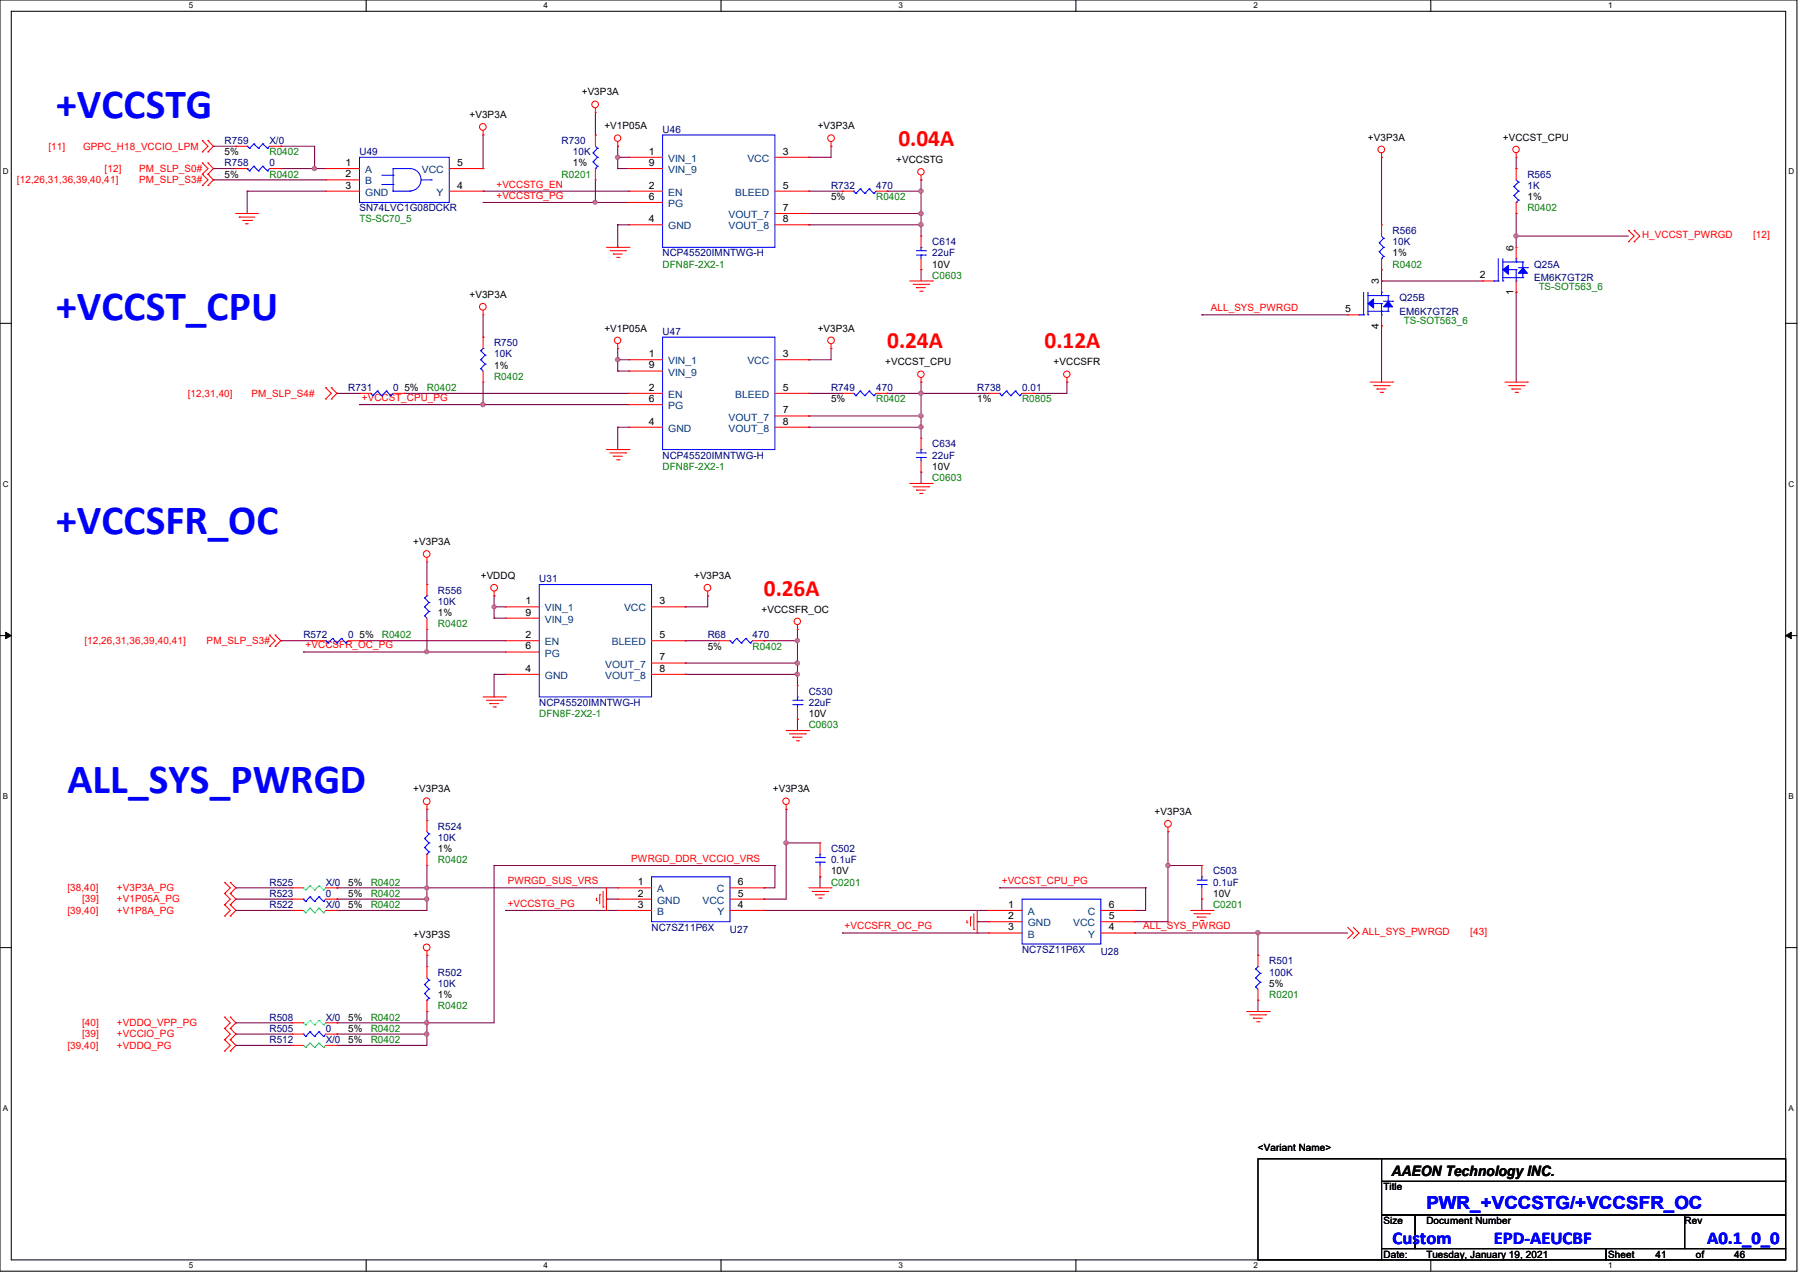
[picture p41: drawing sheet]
<svg xmlns="http://www.w3.org/2000/svg" width="297mm" height="210mm" viewBox="0 0 297 210" stroke-linecap="round" stroke-linejoin="round" font-family="sans-serif">
<defs><g id="words">
<g font-size="6.9" fill="#00f">
<text x="9.3" y="19.5">+VCCSTG</text>
<text x="9.3" y="52.9">+VCCST_CPU</text>
<text x="9.3" y="88.1">+VCCSFR_OC</text>
<text x="11.1" y="130.8">ALL_SYS_PWRGD</text>
</g>
<g font-size="3.9" fill="#f00">
<text x="148.3" y="24.1">0.04A</text>
<text x="146.5" y="57.4">0.24A</text>
<text x="172.5" y="57.4">0.12A</text>
<text x="126.1" y="98.3">0.26A</text>
</g>
<g font-size="3" fill="#00f">
<text x="235.5" y="199.5">PWR_+VCCSTG/+VCCSFR_OC</text>
<text x="229.9" y="205.1">Custom</text>
<text x="246.6" y="205.1">EPD-AEUCBF</text>
<text x="281.9" y="205.1">A0.1_0_0</text>
</g>
<text font-size="2.4" x="229.7" y="193.9">AAEON Technology INC.</text>
<g font-size="1.7">
<text x="96.1" y="15.7">+V3P3A</text>
<text x="77.5" y="19.5">+V3P3A</text>
<text x="99.8" y="21.3">+V1P05A</text>
<text x="135" y="21.3">+V3P3A</text>
<text x="225.8" y="23.2">+V3P3A</text>
<text x="248.1" y="23.2">+VCCST_CPU</text>
<text x="37.1" y="25.6">5%</text>
<text x="37.1" y="29.3">5%</text>
<text x="57.1" y="27.4">1</text>
<text x="57.1" y="29.3">2</text>
<text x="75.5" y="27.4">5</text>
<text x="94.6" y="27.4">1%</text>
<text x="107.1" y="25.5">1</text>
<text x="107.1" y="27.4">9</text>
<text x="129.2" y="25.5">3</text>
<text x="148" y="26.9">+VCCSTG</text>
<text x="57.1" y="31.1">3</text>
<text x="75.5" y="31.1">4</text>
<text x="107.1" y="31.1">2</text>
<text x="107.1" y="33">6</text>
<text x="129.2" y="31.1">5</text>
<text x="129.2" y="34.8">7</text>
<text x="137.2" y="33">5%</text>
<text x="252.2" y="33">1%</text>
<text x="107.1" y="36.7">4</text>
<text x="129.2" y="36.7">8</text>
<text x="249.9" y="41.4" transform="rotate(-90 249.9 41.4)">6</text>
<text x="153.9" y="44.2">10V</text>
<text x="227.7" y="46.9" transform="rotate(-90 227.7 46.9)">3</text>
<text x="229.9" y="42.3">1%</text>
<text x="244.3" y="45.9">2</text>
<text x="77.5" y="49.1">+V3P3A</text>
<text x="222.1" y="51.5">5</text>
<text x="249.9" y="48.6" transform="rotate(-90 249.9 48.6)">1</text>
<text x="99.8" y="54.7">+V1P05A</text>
<text x="107.1" y="58.9">1</text>
<text x="129.2" y="58.9">3</text>
<text x="135" y="54.7">+V3P3A</text>
<text x="227.7" y="54.2" transform="rotate(-90 227.7 54.2)">4</text>
<text x="66.8" y="64.5">5%</text>
<text x="81.6" y="60.8">1%</text>
<text x="107.1" y="60.8">9</text>
<text x="107.1" y="64.5">2</text>
<text x="129.2" y="64.5">5</text>
<text x="146.1" y="60.3">+VCCST_CPU</text>
<text x="173.9" y="60.3">+VCCSFR</text>
<text x="107.1" y="66.3">6</text>
<text x="107.1" y="70.1">4</text>
<text x="129.2" y="68.2">7</text>
<text x="129.2" y="70.1">8</text>
<text x="137.2" y="66.4">5%</text>
<text x="161.3" y="66.4">1%</text>
<text x="153.9" y="77.5">10V</text>
<text x="68.2" y="89.9">+V3P3A</text>
<text x="79.4" y="95.5">+VDDQ</text>
<text x="114.6" y="95.5">+V3P3A</text>
<text x="72.3" y="101.6">1%</text>
<text x="86.7" y="99.7">1</text>
<text x="86.7" y="101.6">9</text>
<text x="108.9" y="99.7">3</text>
<text x="125.7" y="101">+VCCSFR_OC</text>
<text x="59.4" y="105.3">5%</text>
<text x="86.7" y="105.3">2</text>
<text x="86.7" y="107.1">6</text>
<text x="108.9" y="105.3">5</text>
<text x="116.8" y="107.2">5%</text>
<text x="86.7" y="110.8">4</text>
<text x="108.9" y="109">7</text>
<text x="108.9" y="110.8">8</text>
<text x="133.5" y="118.3">10V</text>
<text x="68.2" y="130.7">+V3P3A</text>
<text x="127.6" y="130.7">+V3P3A</text>
<text x="190.6" y="134.5">+V3P3A</text>
<text x="72.3" y="140.5">1%</text>
<text x="57.5" y="148">5%</text>
<text x="57.5" y="149.8">5%</text>
<text x="57.5" y="146.1">5%</text>
<text x="105.3" y="146">1</text>
<text x="105.3" y="147.9">2</text>
<text x="105.3" y="149.8">3</text>
<text x="121.8" y="149.8">4</text>
<text x="121.8" y="147.9">5</text>
<text x="121.8" y="146">6</text>
<text x="137.2" y="144.3">10V</text>
<text x="166.5" y="149.8">1</text>
<text x="183" y="149.8">6</text>
<text x="200.3" y="148">10V</text>
<text x="68.2" y="154.8">+V3P3S</text>
<text x="166.5" y="151.6">2</text>
<text x="166.5" y="153.5">3</text>
<text x="183" y="153.5">4</text>
<text x="183" y="151.6">5</text>
<text x="72.3" y="164.7">1%</text>
<text x="209.5" y="162.8">5%</text>
<text x="57.5" y="170.2">5%</text>
<text x="57.5" y="168.4">5%</text>
<text x="57.5" y="172.1">5%</text>
<text x="207.7" y="189.9">&lt;Variant Name&gt;</text>
<text x="228.4" y="196.4">Title</text>
<text x="228.4" y="201.9">Size</text>
<text x="235.5" y="201.9">Document Number</text>
<text x="278.1" y="201.9">Rev</text>
<text x="228.4" y="207.5">Date:</text>
<text x="235.5" y="207.5">Tuesday, January 19, 2021</text>
<text x="265.5" y="207.5">Sheet</text>
<text x="273.3" y="207.5">41</text>
<text x="280" y="207.5">of</text>
<text x="286.3" y="207.5">46</text>
</g>
<g font-size="1.7" fill="#000080">
<text x="37.1" y="23.7">R759</text>
<text x="44.5" y="23.7">X/0</text>
<text x="92.7" y="23.7">R730</text>
<text x="109.4" y="21.9">U46</text>
<text x="37.1" y="27.4">R758</text>
<text x="44.5" y="27.4">0</text>
<text x="59.4" y="25.6">U49</text>
<text x="94.6" y="25.6">10K</text>
<text x="252.2" y="29.3">R565</text>
<text x="59.4" y="34.9">SN74LVC1G08DCKR</text>
<text x="137.2" y="31.2">R732</text>
<text x="144.7" y="31.2">470</text>
<text x="252.2" y="31.2">1K</text>
<text x="153.9" y="40.4">C614</text>
<text x="229.9" y="38.6">R566</text>
<text x="229.9" y="40.4">10K</text>
<text x="109.4" y="42.3">NCP45520IMNTWG-H</text>
<text x="153.9" y="42.3">22uF</text>
<text x="253.3" y="44.2">Q25A</text>
<text x="253.3" y="46.4">EM6K7GT2R</text>
<text x="231.1" y="49.7">Q25B</text>
<text x="231.1" y="51.9">EM6K7GT2R</text>
<text x="81.6" y="57.1">R750</text>
<text x="81.6" y="59">10K</text>
<text x="109.4" y="55.2">U47</text>
<text x="57.5" y="64.5">R731</text>
<text x="64.9" y="64.5">0</text>
<text x="137.2" y="64.5">R749</text>
<text x="144.7" y="64.5">470</text>
<text x="161.3" y="64.5">R738</text>
<text x="168.7" y="64.5">0.01</text>
<text x="109.4" y="75.6">NCP45520IMNTWG-H</text>
<text x="153.9" y="73.8">C634</text>
<text x="153.9" y="75.6">22uF</text>
<text x="72.3" y="97.9">R556</text>
<text x="72.3" y="99.8">10K</text>
<text x="89" y="96.1">U31</text>
<text x="50.1" y="105.3">R572</text>
<text x="57.5" y="105.3">0</text>
<text x="116.8" y="105.3">R68</text>
<text x="124.2" y="105.3">470</text>
<text x="89" y="116.5">NCP45520IMNTWG-H</text>
<text x="133.5" y="114.6">C530</text>
<text x="133.5" y="116.5">22uF</text>
<text x="72.3" y="136.9">R524</text>
<text x="72.3" y="138.7">10K</text>
<text x="137.2" y="140.5">C502</text>
<text x="137.2" y="142.4">0.1uF</text>
<text x="44.5" y="148">R523</text>
<text x="44.5" y="149.8">R522</text>
<text x="44.5" y="146.1">R525</text>
<text x="53.8" y="148">0</text>
<text x="53.8" y="149.8">X/0</text>
<text x="53.8" y="146.1">X/0</text>
<text x="200.3" y="144.3">C503</text>
<text x="200.3" y="146.1">0.1uF</text>
<text x="107.6" y="153.5">NC7SZ11P6X</text>
<text x="120.5" y="153.9">U27</text>
<text x="72.3" y="161">R502</text>
<text x="168.7" y="157.2">NC7SZ11P6X</text>
<text x="181.7" y="157.6">U28</text>
<text x="209.5" y="159.1">R501</text>
<text x="209.5" y="161">100K</text>
<text x="72.3" y="162.8">10K</text>
<text x="44.5" y="170.2">R505</text>
<text x="44.5" y="168.4">R508</text>
<text x="44.5" y="172.1">R512</text>
<text x="53.8" y="170.2">0</text>
<text x="53.8" y="168.4">X/0</text>
<text x="53.8" y="172.1">X/0</text>
</g>
<g font-size="1.7" fill="#f00">
<text x="8" y="24.7">[11]</text>
<text x="13.7" y="24.7">GPPC_H18_VCCIO_LPM</text>
<text x="17.3" y="28.4">[12]</text>
<text x="23" y="28.4">PM_SLP_S0#</text>
<text x="2.8" y="30.2">[12,26,31,36,39,40,41]</text>
<text x="23" y="30.2">PM_SLP_S3#</text>
<text x="82" y="30.9">+VCCSTG_EN</text>
<text x="82" y="32.8">+VCCSTG_PG</text>
<text x="271.1" y="39.3">H_VCCST_PWRGD</text>
<text x="289.4" y="39.3">[12]</text>
<text x="199.9" y="51.4">ALL_SYS_PWRGD</text>
<text x="31" y="65.4">[12,31,40]</text>
<text x="41.5" y="65.4">PM_SLP_S4#</text>
<text x="59.7" y="66.2">+VCCST_CPU_PG</text>
<text x="13.9" y="106.3">[12,26,31,36,39,40,41]</text>
<text x="34.1" y="106.3">PM_SLP_S3#</text>
<text x="50.5" y="107">+VCCSFR_OC_PG</text>
<text x="104.2" y="142.2">PWRGD_DDR_VCCIO_VRS</text>
<text x="11.1" y="147.1">[38,40]</text>
<text x="13.5" y="148.9">[39]</text>
<text x="19.3" y="148.9">+V1P05A_PG</text>
<text x="19.3" y="147.1">+V3P3A_PG</text>
<text x="83.8" y="145.9">PWRGD_SUS_VRS</text>
<text x="83.8" y="149.6">+VCCSTG_PG</text>
<text x="165.4" y="145.9">+VCCST_CPU_PG</text>
<text x="11.1" y="150.7">[39,40]</text>
<text x="19.3" y="150.7">+V1P8A_PG</text>
<text x="139.4" y="153.3">+VCCSFR_OC_PG</text>
<text x="188.8" y="153.3">ALL_SYS_PWRGD</text>
<text x="224.9" y="154.3">ALL_SYS_PWRGD</text>
<text x="242.7" y="154.3">[43]</text>
<text x="11.1" y="173">[39,40]</text>
<text x="13.5" y="169.3">[40]</text>
<text x="13.5" y="171.2">[39]</text>
<text x="19.3" y="169.3">+VDDQ_VPP_PG</text>
<text x="19.3" y="171.2">+VCCIO_PG</text>
<text x="19.3" y="173">+VDDQ_PG</text>
</g>
<g font-size="1.7" fill="#008000">
<text x="44.5" y="25.6">R0402</text>
<text x="44.5" y="29.3">R0402</text>
<text x="92.7" y="29.3">R0201</text>
<text x="144.7" y="33">R0402</text>
<text x="252.2" y="34.9">R0402</text>
<text x="59.4" y="36.7">TS-SC70_5</text>
<text x="109.4" y="44.2">DFN8F-2X2-1</text>
<text x="153.9" y="46">C0603</text>
<text x="229.9" y="44.2">R0402</text>
<text x="254" y="47.8">TS-SOT563_6</text>
<text x="231.8" y="53.4">TS-SOT563_6</text>
<text x="70.5" y="64.5">R0402</text>
<text x="81.6" y="62.7">R0402</text>
<text x="144.7" y="66.4">R0402</text>
<text x="168.7" y="66.4">R0805</text>
<text x="109.4" y="77.5">DFN8F-2X2-1</text>
<text x="153.9" y="79.4">C0603</text>
<text x="63" y="105.3">R0402</text>
<text x="72.3" y="103.5">R0402</text>
<text x="124.2" y="107.2">R0402</text>
<text x="89" y="118.3">DFN8F-2X2-1</text>
<text x="133.5" y="120.1">C0603</text>
<text x="72.3" y="142.4">R0402</text>
<text x="61.2" y="148">R0402</text>
<text x="61.2" y="149.8">R0402</text>
<text x="61.2" y="146.1">R0402</text>
<text x="137.2" y="146.1">C0201</text>
<text x="200.3" y="149.8">C0201</text>
<text x="72.3" y="166.5">R0402</text>
<text x="209.5" y="164.7">R0201</text>
<text x="61.2" y="170.2">R0402</text>
<text x="61.2" y="168.4">R0402</text>
<text x="61.2" y="172.1">R0402</text>
</g>
<g font-size="1.7" fill="#004080">
<text x="60.3" y="28.6">A</text>
<text x="69.6" y="28.6">VCC</text>
<text x="110.3" y="26.7">VIN_1</text>
<text x="110.3" y="28.6">VIN_9</text>
<text x="123.4" y="26.7">VCC</text>
<text x="60.3" y="30.4">B</text>
<text x="60.3" y="32.3">GND</text>
<text x="72.1" y="32.3">Y</text>
<text x="110.3" y="32.3">EN</text>
<text x="110.3" y="34.2">PG</text>
<text x="120.3" y="36">VOUT_7</text>
<text x="121.4" y="32.3">BLEED</text>
<text x="110.3" y="37.8">GND</text>
<text x="120.3" y="37.8">VOUT_8</text>
<text x="110.3" y="60.1">VIN_1</text>
<text x="110.3" y="62">VIN_9</text>
<text x="110.3" y="65.7">EN</text>
<text x="121.4" y="65.7">BLEED</text>
<text x="123.4" y="60.1">VCC</text>
<text x="110.3" y="67.5">PG</text>
<text x="110.3" y="71.2">GND</text>
<text x="120.3" y="69.4">VOUT_7</text>
<text x="120.3" y="71.2">VOUT_8</text>
<text x="90" y="100.9">VIN_1</text>
<text x="103" y="100.9">VCC</text>
<text x="90" y="102.7">VIN_9</text>
<text x="90" y="106.5">EN</text>
<text x="101" y="106.5">BLEED</text>
<text x="90" y="108.3">PG</text>
<text x="90" y="112">GND</text>
<text x="99.9" y="110.2">VOUT_7</text>
<text x="99.9" y="112">VOUT_8</text>
<text x="108.5" y="147.2">A</text>
<text x="108.5" y="149.1">GND</text>
<text x="116" y="149.1">VCC</text>
<text x="118.4" y="147.2">C</text>
<text x="108.5" y="151">B</text>
<text x="118.4" y="151">Y</text>
<text x="169.7" y="151">A</text>
<text x="169.7" y="152.8">GND</text>
<text x="169.7" y="154.7">B</text>
<text x="177.2" y="152.8">VCC</text>
<text x="179.6" y="151">C</text>
<text x="179.7" y="154.7">Y</text>
</g>
<g font-size="1.3">
<text x="31.2" y="1.4">5</text>
<text x="89.7" y="1.4">4</text>
<text x="148.3" y="1.4">3</text>
<text x="206.9" y="1.4">2</text>
<text x="265.5" y="1.4">1</text>
<text x=".5" y="28.8">D</text>
<text x="295.3" y="28.8">D</text>
<text x=".5" y="80.3">C</text>
<text x="295.3" y="80.3">C</text>
<text x=".5" y="131.8">B</text>
<text x="295.3" y="131.8">B</text>
<text x=".5" y="183.3">A</text>
<text x="295.3" y="183.3">A</text>
<text x="31.2" y="209.3">5</text>
<text x="89.7" y="209.3">4</text>
<text x="148.3" y="209.3">3</text>
<text x="206.9" y="209.3">2</text>
<text x="265.5" y="209.3">1</text>
</g>
</g></defs>
<path d="M0 0h296.7v209.7h-296.7zM1.9 1.9h292.9v206h-292.9z" fill="none" stroke="#000" stroke-width=".17"/>
<g fill="#fff">
<path d="M31.2 .2h.7v1.5h-.7z"/>
<path d="M31.2 208.1h.7v1.4h-.7z"/>
</g>
<path d="M60.5 0v1.9M60.5 207.9v1.8" fill="none" stroke="#000" stroke-width=".17"/>
<g fill="#fff">
<path d="M89.7 .2h.8v1.5h-.8z"/>
<path d="M89.7 208.1h.8v1.4h-.8z"/>
</g>
<path d="M119 0v1.9M119 207.9v1.8" fill="none" stroke="#000" stroke-width=".17"/>
<g fill="#fff">
<path d="M148.3 .2h.8v1.5h-.8z"/>
<path d="M148.3 208.1h.8v1.4h-.8z"/>
</g>
<path d="M177.6 0v1.9M177.6 207.9v1.8" fill="none" stroke="#000" stroke-width=".17"/>
<g fill="#fff">
<path d="M206.9 .2h.7v1.5h-.7z"/>
<path d="M206.9 208.1h.7v1.4h-.7z"/>
</g>
<path d="M236.2 0v1.9M236.2 207.9v1.8" fill="none" stroke="#000" stroke-width=".17"/>
<g fill="#fff">
<path d="M265.5 .2h.7v1.5h-.7z"/>
<path d="M265.5 208.1h.7v1.4h-.7z"/>
<path d="M.5 27.6h.9v1.5h-.9z"/>
<path d="M295.3 27.6h.9v1.5h-.9z"/>
<path d="M.5 79.1h.9v1.5h-.9z"/>
<path d="M295.3 79.1h.9v1.5h-.9z"/>
</g>
<path d="M0 53.3h1.9M294.8 53.3h1.9" fill="none" stroke="#000" stroke-width=".17"/>
<g fill="#fff">
<path d="M.5 130.6h.8v1.5h-.8z"/>
<path d="M295.3 130.6h.8v1.5h-.8z"/>
</g>
<path d="M0 104.9h1.9M294.8 104.9h1.9" fill="none" stroke="#000" stroke-width=".17"/>
<path d="M.9 104.3l1 .6-1 .5zM294.8 104.9l.9-.6v1.1z" fill="#000" stroke="#000" stroke-width=".17"/>
<g fill="#fff">
<path d="M.5 182.1h.8v1.5h-.8z"/>
<path d="M295.3 182.1h.8v1.5h-.8z"/>
</g>
<path d="M0 156.3h1.9M294.8 156.3h1.9M207.7 191.2h20.4v16.7h-20.4zM228.1 191.2h66.7v3.7h-66.7zM228.1 194.9h66.7v5.5h-66.7zM228.1 200.4h5.5v5.6h-5.5zM228.1 206h37.1v1.9h-37.1zM233.6 200.4h44.5v5.6h-44.5zM265.2 206h29.6v1.9h-29.6zM278.1 200.4h16.7v5.6h-16.7z" fill="none" stroke="#000" stroke-width=".17"/>
<g fill="none" stroke="#800040" stroke-width=".17">
<path d="M98.3 18.5v3.8M35.2 27.8h.1M35.2 24.1h.1M35.2 29.7h.1M35.2 27.8h3.7M35.2 24.1h3.7M35.2 29.7h18.6M40.8 31.5h.1M40.8 35.2h.1M40.8 31.5h13M40.8 31.5v3.7M46.4 27.8h.1"/>
<path d="M46.4 24.1h.1M46.4 27.8h7.4M46.4 24.1h5.5v3.7M51.9 27.8h.1M79.8 31.5h.1M79.8 33.4h.1M79.8 22.3h.1M79.8 31.5h24M79.8 22.3v5.5M79.8 33.4h24M98.3 33.4h.1M98.3 22.3h.1"/>
<path d="M98.3 29.7v3.7M102 26h.1M102 37.1h.1M102 24.1h.1M102 27.8h.1M102 27.8h1.8M102 24.1v3.7M102 37.1v3.7M102 37.1h1.8M102 26h1.8M133.5 26h.1M133.5 31.5h.1"/>
<path d="M133.5 37.1h.1M133.5 35.2h.1M133.5 31.5h5.6M133.5 37.1h18.6M133.5 35.2h18.6M137.2 24.1h.1M137.2 24.1v1.9h-3.7M146.5 31.5h.1M146.5 31.5h5.6M152.1 35.2h.1M152.1 29.7h.1M152.1 37.1h.1"/>
<path d="M152.1 29.7v9.2M228.1 26h.1M228.1 26v11.1M250.3 35.2h.1M250.3 38.9h.1M250.3 27.8h.1M250.3 26v1.8M250.3 35.2v5.6M250.3 38.9h18.6M79.8 55.6h.1M79.8 51.9v3.7M102 59.4h.1"/>
<path d="M102 57.5h.1M102 40.8h.1M102 57.5v3.7M102 59.4h1.8M133.5 59.4h.1M137.2 57.5h.1M137.2 57.5v1.9h-3.7M152.1 44.5h.1M152.1 44.5v1.9M198.4 51.9h.1M198.4 51.9h24.1M228.1 53.8h.1"/>
<path d="M228.1 44.5h.1M228.1 46.4h.1M228.1 44.5v1.9M228.1 53.8v9.2M228.1 46.4h16.7M250.3 48.2h.1M250.3 48.2v14.8M55.6 64.9h.1M55.6 64.9h3.8M59.4 66.8h.1M59.4 66.8h44.4M66.8 64.9h.1"/>
<path d="M66.8 64.9h37M79.8 66.8h.1M79.8 63v3.8M102 74.2h.1M102 70.5h.1M102 61.2h.1M102 70.5v3.7M102 70.5h1.8M102 61.2h1.8M133.5 64.9h.1M133.5 70.5h.1M133.5 68.6h.1"/>
<path d="M133.5 70.5h18.6M133.5 64.9h5.6M133.5 68.6h18.6M146.5 64.9h.1M146.5 64.9h16.7M152.1 68.6h.1M152.1 63h.1M152.1 70.5h.1M152.1 77.9h.1M152.1 64.9h.1M152.1 63v9.3M152.1 77.9v1.9"/>
<path d="M170.6 64.9h.1M176.1 63h.1M176.1 63v1.9h-5.5M70.5 96.4h.1M70.5 92.7v3.7M81.6 98.3h.1M81.6 98.3v3.7M116.8 98.3h.1M116.8 98.3v1.8h-3.7M46.4 105.7h.1M46.4 105.7h5.5M50.1 107.6h.1"/>
<path d="M50.1 107.6h33.3M59.4 105.7h.1M59.4 105.7h24M70.5 107.6h.1M70.5 103.8v3.8M81.6 100.1h.1M81.6 115h.1M81.6 102h.1M81.6 111.3h.1M81.6 111.3v3.7M81.6 102h1.8M81.6 111.3h1.8"/>
<path d="M81.6 100.1h1.8M113.1 100.1h.1M113.1 105.7h.1M113.1 109.4h.1M113.1 111.3h.1M113.1 105.7h5.6M113.1 111.3h18.6M113.1 109.4h18.6M126.1 105.7h.1M126.1 105.7h5.6M131.7 109.4h.1M131.7 103.8h.1"/>
<path d="M131.7 111.3h.1M131.7 118.7h.1M131.7 103.8v9.3M131.7 118.7v1.8M70.5 133.5h.1M70.5 133.5v1.9M129.8 133.5h.1M129.8 139.1h.1M129.8 133.5v14.8h-3.7M129.8 139.1h5.6M192.8 137.2h.1M192.8 137.2v14.9h-5.5"/>
<path d="M38.9 148.3h.1M38.9 150.2h.1M38.9 146.5h.1M38.9 148.3h9.3M38.9 146.5h9.3M38.9 150.2h9.3M55.6 148.3h.1M55.6 150.2h.1M55.6 146.5h.1M55.6 148.3h14.9M55.6 146.5h46.4M70.5 146.5h.1"/>
<path d="M70.5 148.3h.1M70.5 157.6h.1M70.5 142.8v7.4h-14.9M70.5 157.6v1.9M81.6 142.8h.1M81.6 142.8h46.3M81.6 142.8v25.9h-26M83.4 150.2h.1M83.4 150.2h18.6M100.1 148.3h.1M100.1 148.3h1.9M126.1 148.3h.1"/>
<path d="M126.1 146.5h.1M126.1 150.2h.1M126.1 150.2h37.1M127.9 142.8h.1M127.9 142.8v3.7h-1.8M135.4 144.7h.1M135.4 144.7v1.8M139.1 153.9h.1M139.1 153.9h24.1M161.3 152.1h.1M161.3 152.1h1.9M165 146.5h.1"/>
<path d="M165 146.5h24.1M187.3 150.2h.1M187.3 152.1h.1M187.3 153.9h.1M187.3 153.9h35.2M189.1 146.5h.1M189.1 146.5v3.7h-1.8M192.8 142.8h.1M192.8 142.8h5.6M198.4 148.3h.1M198.4 148.3v1.9M207.7 157.6h.1"/>
<path d="M207.7 153.9h.1M207.7 153.9v3.7M38.9 170.6h.1M38.9 168.7h.1M38.9 172.5h.1M38.9 170.6h9.3M38.9 168.7h9.3M38.9 172.5h9.3M55.6 170.6h.1M55.6 168.7h.1M55.6 172.5h.1M55.6 170.6h14.9"/>
<path d="M70.5 168.7h.1M70.5 166.9h.1M70.5 170.6h.1M70.5 166.9v5.6h-14.9M207.7 165h.1M207.7 165v1.9"/>
</g>
<g fill="#f0f" stroke="#f0f" stroke-width=".17">
<circle cx="51.9" cy="27.8" r=".35"/>
<circle cx="250.3" cy="38.9" r=".35"/>
<circle cx="102" cy="59.3" r=".35"/>
<circle cx="152.1" cy="64.9" r=".35"/>
<circle cx="152.1" cy="70.4" r=".35"/>
<circle cx="152.1" cy="68.6" r=".35"/>
<circle cx="79.7" cy="66.7" r=".35"/>
<circle cx="102" cy="26" r=".35"/>
<circle cx="152.1" cy="31.5" r=".35"/>
<circle cx="98.3" cy="33.4" r=".33"/>
<circle cx="152.1" cy="37.1" r=".35"/>
<circle cx="152.1" cy="35.2" r=".35"/>
<circle cx="81.6" cy="100.1" r=".33"/>
<circle cx="70.5" cy="107.5" r=".33"/>
<circle cx="131.6" cy="105.7" r=".35"/>
<circle cx="131.6" cy="109.4" r=".35"/>
<circle cx="131.6" cy="111.2" r=".35"/>
<circle cx="70.4" cy="148.3" r=".35"/>
<circle cx="70.4" cy="168.7" r=".35"/>
<circle cx="70.5" cy="146.5" r=".33"/>
<circle cx="129.8" cy="139" r=".35"/>
<circle cx="192.8" cy="142.8" r=".35"/>
<circle cx="207.7" cy="153.9" r=".35"/>
<circle cx="70.4" cy="170.6" r=".35"/>
</g>
<g fill="none" stroke="#f00" stroke-width=".17">
<path d="M98.3 18.5h.1M98.3 17.8v.7M33.4 25.1h.1M33.4 23.2h.1M33.4 30.6h.1M33.4 28.7h.1M33.4 26.9h.1M33.4 23.2l.9 .9-.9 1M33.4 28.7l.9 1-.9 .9M33.4 26.9l.9 .9-.9 .9M34.3 23.2h.1M34.3 25.1h.1"/>
<path d="M34.3 28.7h.1M34.3 30.6h.1M34.3 26.9h.1M34.3 23.2l.9 .9-.9 1M34.3 28.7l.9 1-.9 .9M34.3 26.9l.9 .9-.9 .9M38.9 35.2h.1M38.9 24.1h.1M38.9 27.8h.1M38.9 35.2h3.8M38.9 24.1h1.9M38.9 27.8h1.9"/>
<path d="M39.5 35.8h.1M39.5 35.8h2.6M40 36.4h1.5M40.6 36.9h.1M40.6 36.9h.4M41.5 36.4h.1M44.5 24.1h1.9M44.5 27.8h1.9M46.4 24.1h.1M46.4 27.8h.1M53.8 27.8h.1M53.8 29.7h.1"/>
<path d="M53.8 31.5h.1M53.8 27.8h5.6M53.8 29.7h5.6M53.8 31.5h5.6M74.2 27.8h5.6M74.2 31.5h5.6M79.8 22.3h.1M79.8 27.8h.1M79.8 31.5h.1M79.8 21.5v.8M98.3 22.3h.1M98.3 29.7h.1"/>
<path d="M98.3 22.3v1.8M98.3 27.8v1.9M102 24.1h.1M102 23.4v.7M103.8 26h.1M103.8 27.8h.1M103.8 31.5h.1M103.8 33.4h.1M103.8 37.1h.1M103.8 27.8h5.6M103.8 31.5h5.6M103.8 26h5.6"/>
<path d="M103.8 33.4h5.6M103.8 37.1h5.6M127.9 35.2h5.6M127.9 31.5h5.6M127.9 26h5.6M127.9 37.1h5.6M133.5 26h.1M133.5 31.5h.1M133.5 35.2h.1M133.5 37.1h.1M137.2 24.1h.1M137.2 23.4v.7"/>
<path d="M139.1 31.5h.1M139.1 31.5h1.8M144.7 31.5h1.8M146.5 31.5h.1M152.1 29.7h.1M152.1 38.9h.1M152.1 28.9v.8M152.1 38.9v1.9M228.1 26h.1M228.1 37.1h.1M228.1 25.2v.8M228.1 37.1v1.8"/>
<path d="M250.3 26h.1M250.3 27.8h.1M250.3 35.2h.1M250.3 25.2v.8M250.3 27.8v1.9M250.3 33.4v1.8M268.9 39.9h.1M268.9 38h.1M268.9 38l.9 .9-.9 1M269.8 39.9h.1M269.8 38h.1M269.8 38l.9 .9-.9 1"/>
<path d="M79.8 51.9h.1M79.8 55.6h.1M79.8 51.2v.7M79.8 55.6v1.9M100.1 40.8h3.7M100.7 41.4h2.6M101.3 41.9h.1M101.3 41.9h1.4M101.8 42.5h.4M102 57.5h.1M102 56.7v.8M102.2 42.5h.1"/>
<path d="M103.3 41.4h.1M103.8 40.8h.1M103.8 59.4h.1M103.8 59.4h5.6M127.9 59.4h5.6M133.5 59.4h.1M137.2 57.5h.1M137.2 56.7v.8M150.2 46.4h3.7M150.7 46.9h2.6M151.3 47.5h.1M151.3 47.5h1.5"/>
<path d="M151.8 48h.4M152.1 44.5h.1M152.1 42.7v1.8M152.2 48h.1M153.3 46.9h.1M153.9 46.4h.1M222.5 51.9h.1M222.5 51.9h1.9M228.1 53.8h.1M228.1 46.4h.1M228.1 44.5h.1M228.1 42.7v1.8"/>
<path d="M228.1 46.4v1.8M228.1 51.9v1.9M244.8 46.4h.1M244.8 46.4h1.8M250.3 48.2h.1M250.3 40.8h.1M250.3 40.8v1.9M250.3 46.4v1.8M53.8 65.8h.1M53.8 64h.1M53.8 64l.9 .9-.9 .9M54.7 64h.1"/>
<path d="M54.7 65.8h.1M54.7 64l.9 .9-.9 .9M59.4 64.9h.1M59.4 64.9h1.8M64.9 64.9h1.9M66.8 64.9h.1M79.8 63h.1M79.8 61.2v1.8M100.1 74.2h3.7M100.7 74.7h2.6M101.3 75.3h.1M101.3 75.3h1.4"/>
<path d="M101.8 75.9h.4M102.2 75.9h.1M103.3 74.7h.1M103.8 74.2h.1M103.8 61.2h.1M103.8 64.9h.1M103.8 66.8h.1M103.8 70.5h.1M103.8 64.9h5.6M103.8 61.2h5.6M103.8 66.8h5.6M103.8 70.5h5.6"/>
<path d="M127.9 64.9h5.6M127.9 70.5h5.6M127.9 68.6h5.6M133.5 64.9h.1M133.5 68.6h.1M133.5 70.5h.1M139.1 64.9h.1M139.1 64.9h1.8M144.7 64.9h1.8M146.5 64.9h.1M150.2 79.8h3.7M152.1 63h.1"/>
<path d="M152.1 77.9h.1M152.1 72.3h.1M152.1 62.3v.7M152.1 72.3v1.9M152.1 76v1.9M153.9 79.8h.1M163.2 64.9h.1M163.2 64.9h1.8M168.7 64.9h1.9M170.6 64.9h.1M176.1 63h.1M176.1 62.3v.7"/>
<path d="M226.2 63h3.7M226.8 63.6h2.6M227.3 64.2h.1M227.3 64.2h1.5M227.9 64.7h.4M228.3 64.7h.1M229.4 63.6h.1M229.9 63h.1M248.5 63h3.7M249 63.6h2.6M249.6 64.2h.1M249.6 64.2h1.5"/>
<path d="M250.1 64.7h.4M250.5 64.7h.1M251.6 63.6h.1M252.2 63h.1M70.5 92.7h.1M70.5 96.4h.1M70.5 92v.7M70.5 96.4v1.9M81.6 98.3h.1M81.6 97.5v.8M116.8 98.3h.1M116.8 97.5v.8"/>
<path d="M150.7 80.3h2.6M151.3 80.9h.1M151.3 80.9h1.5M151.8 81.4h.4M152.2 81.4h.1M153.3 80.3h.1M44.5 106.6h.1M44.5 104.8h.1M44.5 104.8l.9 .9-.9 .9M45.4 104.8h.1M45.4 106.6h.1M45.4 104.8l1 .9-1 .9"/>
<path d="M51.9 105.7h.1M51.9 105.7h1.9M57.5 105.7h1.9M59.4 105.7h.1M70.5 103.8h.1M70.5 102v1.8M79.8 115h3.6M80.3 115.5h2.6M80.9 116.1h.1M80.9 116.1h1.4M81.4 116.6h.4M81.8 116.6h.1"/>
<path d="M82.9 115.5h.1M83.4 115h.1M83.4 100.1h.1M83.4 102h.1M83.4 105.7h.1M83.4 107.6h.1M83.4 111.3h.1M83.4 105.7h5.6M83.4 100.1h5.6M83.4 102h5.6M83.4 107.6h5.6M83.4 111.3h5.6"/>
<path d="M107.6 105.7h5.5M107.6 100.1h5.5M107.6 111.3h5.5M107.6 109.4h5.5M113.1 100.1h.1M113.1 105.7h.1M113.1 109.4h.1M113.1 111.3h.1M118.7 105.7h.1M118.7 105.7h1.8M124.2 105.7h1.9M126.1 105.7h.1"/>
<path d="M131.7 103.8h.1M131.7 118.7h.1M131.7 113.1h.1M131.7 103.1v.7M131.7 113.1v1.9M131.7 116.8v1.9M70.5 133.5h.1M70.5 135.4h.1M70.5 132.8v.7M70.5 135.4v1.8M129.8 133.5h.1M129.8 120.5h3.7"/>
<path d="M129.8 132.8v.7M130.3 121.1h2.7M130.9 121.6h.1M130.9 121.6h1.5M131.5 122.2h.3M131.8 122.2h.1M133 121.1h.1M133.5 120.5h.1M135.4 139.1h.1M135.4 139.1v1.8M192.8 137.2h.1M192.8 136.5v.7"/>
<path d="M37.1 149.3h.1M37.1 147.4h.1M37.1 151.1h.1M37.1 145.6h.1M37.1 147.4l.9 .9-.9 1M37.1 149.3l.9 .9-.9 .9M37.1 145.6l.9 .9-.9 .9M38 147.4h.1M38 149.3h.1M38 151.1h.1M38 145.6h.1M38 147.4l.9 .9-.9 1"/>
<path d="M38 149.3l.9 .9-.9 .9M38 145.6l.9 .9-.9 .9M48.2 148.3h.1M48.2 150.2h.1M48.2 146.5h.1M48.2 146.5h1.9M48.2 150.2h1.9M48.2 148.3h1.9M53.8 146.5h1.8M53.8 150.2h1.8M53.8 148.3h1.8M55.6 148.3h.1"/>
<path d="M55.6 150.2h.1M55.6 146.5h.1M70.5 157.6h.1M70.5 159.5h.1M70.5 142.8h.1M70.5 140.9v1.9M70.5 156.9v.7M70.5 159.5v1.8M98.5 148.5h.1M98.5 148.2v.3M99 147.6h.1M99 147.6v1.5"/>
<path d="M99.6 149.6h.1M99.6 147.1v2.5M100.1 150.2h.1M100.1 146.5v3.7M102 146.5h.1M102 148.3h.1M102 150.2h.1M102 146.5h5.6M102 150.2h5.6M102 148.3h5.6M120.5 146.5h5.6M120.5 150.2h5.6"/>
<path d="M120.5 148.3h5.6M126.1 150.2h.1M126.1 148.3h.1M126.1 146.5h.1M133.5 146.5h3.7M134.1 147.1h2.6M134.6 147.6h.1M134.6 147.6h1.5M135.2 148.2h.4M135.4 144.7h.1M135.4 142.8v1.9M135.6 148.2h.1"/>
<path d="M136.7 147.1h.1M137.2 146.5h.1M159.6 152.2h.1M159.6 151.8v.4M160.2 151.3h.1M160.2 151.3v1.5M160.8 153.3h.1M160.8 150.7v2.6M161.3 153.9h.1M161.3 150.2v3.7M163.2 150.2h.1M163.2 152.1h.1"/>
<path d="M163.2 153.9h.1M163.2 150.2h5.5M163.2 152.1h5.5M163.2 153.9h5.5M181.7 150.2h5.6M181.7 152.1h5.6M181.7 153.9h5.6M187.3 153.9h.1M187.3 152.1h.1M187.3 150.2h.1M196.6 150.2h3.7M197.1 150.7h2.6"/>
<path d="M197.7 151.3h.1M197.7 151.3h1.4M198.2 151.8h.4M198.4 148.3h.1M198.4 142.8h.1M198.4 142.8v1.9M198.4 146.5v1.8M198.6 151.8h.1M199.7 150.7h.1M200.3 150.2h.1M207.7 157.6h.1M207.7 157.6v1.9"/>
<path d="M222.5 153l.9 .9-.9 1M223.4 153l1 .9-1 1M37.1 169.7h.1M37.1 167.8h.1M37.1 171.5h.1M37.1 173.4h.1M37.1 167.8l.9 .9-.9 1M37.1 169.7l.9 .9-.9 .9M37.1 171.5l.9 1-.9 .9M38 167.8h.1M38 169.7h.1M38 171.5h.1"/>
<path d="M38 173.4h.1M38 167.8l.9 .9-.9 1M38 169.7l.9 .9-.9 .9M38 171.5l.9 1-.9 .9M48.2 170.6h.1M48.2 168.7h.1M48.2 172.5h.1M48.2 170.6h1.9M48.2 168.7h1.9M48.2 172.5h1.9M53.8 170.6h1.8M53.8 168.7h1.8"/>
<path d="M53.8 172.5h1.8M55.6 170.6h.1M55.6 168.7h.1M55.6 172.5h.1M70.5 166.9h.1M70.5 165v1.9M205.8 166.9h3.7M206.4 167.4h2.6M206.9 168h.1M206.9 168h1.5M207.5 168.6h.4M207.7 165h.1"/>
<path d="M207.7 163.2v1.8M207.9 168.6h.1M209 167.4h.1M209.5 166.9h.1"/>
<circle cx="98.3" cy="17.2" r=".55"/>
<circle cx="79.7" cy="20.9" r=".55"/>
<circle cx="102" cy="22.8" r=".53"/>
<circle cx="137.2" cy="22.8" r=".55"/>
<circle cx="152" cy="28.3" r=".53"/>
<circle cx="228" cy="24.7" r=".55"/>
<circle cx="250.3" cy="24.7" r=".53"/>
<circle cx="79.7" cy="50.6" r=".55"/>
<circle cx="102" cy="56.2" r=".53"/>
<circle cx="137.2" cy="56.2" r=".55"/>
<circle cx="152" cy="61.7" r=".53"/>
<circle cx="176.1" cy="61.7" r=".53"/>
<circle cx="70.4" cy="91.4" r=".55"/>
<circle cx="81.6" cy="97" r=".55"/>
<circle cx="116.8" cy="97" r=".55"/>
<circle cx="131.6" cy="102.5" r=".53"/>
<circle cx="70.4" cy="132.2" r=".55"/>
<circle cx="129.8" cy="132.2" r=".53"/>
<circle cx="192.8" cy="135.9" r=".55"/>
<circle cx="70.4" cy="156.3" r=".55"/>
</g>
<g fill="none" stroke="#00f" stroke-width=".17">
<path d="M40.8 24.1h.1M40.8 27.8h.1M40.8 24.1l.4 .4M40.8 27.8l.4 .4M41.2 24.5h.1M41.2 28.2h.1M41.9 23.7h.1M41.9 27.4h.1M41.9 23.7l-.7 .8M41.9 23.7l.8 .8M41.9 27.4l-.7 .8M41.9 27.4l.8 .8"/>
<path d="M42.7 24.5h.1M42.7 28.2h.1M43.4 23.7h.1M43.4 27.4h.1M43.4 23.7l.8 .8M43.4 23.7l-.7 .8M43.4 27.4l.8 .8M43.4 27.4l-.7 .8M44.2 24.5h.1M44.2 28.2h.1M44.5 24.1l-.3 .4M44.5 27.8l-.3 .4"/>
<path d="M59.4 26h14.8v7.4h-14.8zM63 28.9h1.9M63 30.4h1.9M64.9 31.5h.1M64.9 27.8h.1M64.9 28.9h.1M64.9 30.4h.1M64.9 27.8h2.8a1.84 1.84 0 0 1 1.8 1.9 1.84 1.84 0 0 1-1.8 1.8M64.9 27.8v3.7M64.9 31.5h2.8M67.7 31.5h.1M69.6 29.7h1.6"/>
<path d="M71.2 29.7h.1M97.9 25.2h.1M97.9 26.7h.1M97.9 26.7l.7 .7M97.9 25.2l.7 .8M98.3 27.8h.1M98.3 24.1l.3 .4M98.6 27.4h.1M98.6 24.5h.1M98.6 26h.1M98.6 27.4l-.3 .4M98.6 24.5l-.7 .7"/>
<path d="M98.6 26l-.7 .7M109.4 22.3h18.5v18.5h-18.5zM140.9 31.5h.1M140.9 31.5l.4 .4M141.3 31.9h.1M142 31.2h.1M142 31.2l-.7 .7M142 31.2l.8 .7M142.8 31.9h.1M143.5 31.2h.1M143.5 31.2l.8 .7M143.5 31.2l-.7 .7"/>
<path d="M144.3 31.9h.1M144.7 31.5l-.4 .4M228.1 38.9l.3 .4M228.4 39.3h.1M228.4 39.3l-.7 .7M249.9 30.8h.1M249.9 32.3h.1M249.9 32.3l.8 .7M249.9 30.8l.8 .7M250.3 33.4h.1M250.3 29.7l.4 .4M250.7 33h.1"/>
<path d="M250.7 30.1h.1M250.7 31.5h.1M250.7 33l-.4 .4M250.7 30.1l-.8 .7M250.7 31.5l-.8 .8M79.4 57.9h.1M79.4 59.4h.1M79.4 57.9l.7 .7M79.4 59.4l.7 .7M79.8 57.5h.1M79.8 57.5l-.4 .4M80.1 58.6h.1"/>
<path d="M80.1 58.6l-.7 .8M109.4 55.6h18.5v18.6h-18.5zM151.3 41.4h1.5M151.3 42.1h1.5M152.1 40.8h.1M152.1 42.1h.1M152.1 40.8v.6M152.1 42.1v.6M152.8 41.4h.1M152.8 42.1h.1M224.4 51.9h.1M224.4 51.9h.7"/>
<path d="M225.1 51.9h.1M225.1 48.2v3.7M225.8 51.9h.1M225.8 48.2v3.7M225.8 48.8h3.4M225.8 51.4h3.4M226.8 50.1h1.3M227.7 40h.1M227.7 41.5h.1M227.7 41.5l.7 .8M227.7 40l.7 .8M228.1 48.8h.1"/>
<path d="M228.1 51.4h.1M228.1 50.1h.1M228.1 51.9h.1M228.1 48.2h.1M228.1 42.7h.1M228.1 48.2v.6M228.1 50.1v1.8M228.4 42.3h.1M228.4 40.8h.1M228.4 49.7h1.5M228.4 42.3l-.3 .4M228.4 40.8l-.7 .7"/>
<path d="M229.2 51.4h.1M229.2 50.6h.1M229.2 48.8h.1M229.2 49.7h.1M229.2 48.8v.9M229.2 50.6v.8M229.9 49.7h.1M246.6 46.4h.1M246.6 46.4h.8M247.4 46.4h.1M247.4 42.7v3.7M248.1 46.4h.1"/>
<path d="M248.1 42.7v3.7M248.1 43.2h3.3M248.1 45.8h3.3M249 44.5h1.3M250.3 43.2h.1M250.3 45.8h.1M250.3 44.5h.1M250.3 46.4h.1M250.3 42.7h.1M250.3 42.7v.5M250.3 44.5v1.9M250.7 44.2h1.5"/>
<path d="M251.4 45.8h.1M251.4 45.1h.1M251.4 43.2h.1M251.4 44.2h.1M251.4 43.2v1M251.4 45.1v.7M252.2 44.2h.1M61.2 64.9h.1M61.2 64.9l.4 .4M61.6 65.3h.1M62.3 64.5h.1M62.3 64.5l-.7 .8"/>
<path d="M62.3 64.5l.7 .8M63 65.3h.1M63.8 64.5h.1M63.8 64.5l.7 .8M63.8 64.5l-.8 .8M64.5 65.3h.1M64.9 64.9l-.4 .4M79.4 60.8h.1M79.4 60.8l.4 .4M80.1 60.1h.1M80.1 60.1l-.7 .7M140.9 64.9h.1"/>
<path d="M140.9 64.9l.4 .4M141.3 65.3h.1M142 64.5h.1M142 64.5l-.7 .8M142 64.5l.8 .8M142.8 65.3h.1M143.5 64.5h.1M143.5 64.5l.8 .8M143.5 64.5l-.7 .8M144.3 65.3h.1M144.7 64.9l-.4 .4M151.3 74.7h1.5"/>
<path d="M151.3 75.5h1.5M152.1 74.2h.1M152.1 75.5h.1M152.1 74.2v.5M152.1 75.5v.5M152.8 74.7h.1M152.8 75.5h.1M165 64.9h.1M165 64.9l.4 .4M165.4 65.3h.1M166.2 64.5h.1M166.2 64.5l-.8 .8"/>
<path d="M166.2 64.5l.7 .8M166.9 65.3h.1M167.6 64.5h.1M167.6 64.5l.8 .8M167.6 64.5l-.7 .8M168.4 65.3h.1M168.7 64.9l-.3 .4M70.1 98.6h.1M70.1 98.6l.7 .8M70.5 98.3h.1M70.5 98.3l-.4 .3M70.8 99.4h.1"/>
<path d="M70.8 99.4l-.7 .7M89 96.4h18.6v18.6h-18.6zM53.8 105.7h.1M53.8 105.7l.3 .4M54.1 106.1h.1M54.9 105.3h.1M54.9 105.3l-.8 .8M54.9 105.3l.7 .8M55.6 106.1h.1M56.4 105.3h.1M56.4 105.3l.7 .8M56.4 105.3l-.8 .8"/>
<path d="M57.1 106.1h.1M57.5 105.7l-.4 .4M70.1 101.6h.1M70.1 100.1h.1M70.1 101.6l.4 .4M70.1 100.1l.7 .8M70.8 100.9h.1M70.8 100.9l-.7 .7M120.5 105.7h.1M120.5 105.7l.4 .4M120.9 106.1h.1M121.6 105.3h.1"/>
<path d="M121.6 105.3l-.7 .8M121.6 105.3l.8 .8M122.4 106.1h.1M123.1 105.3h.1M123.1 105.3l.8 .8M123.1 105.3l-.7 .8M123.9 106.1h.1M124.2 105.7l-.3 .4M130.9 115.5h1.5M130.9 116.2h1.5M131.7 115h.1M131.7 116.2h.1"/>
<path d="M131.7 115v.5M131.7 116.2v.6M132.4 115.5h.1M132.4 116.2h.1M70.1 138.3h.1M70.1 139.8h.1M70.1 139.8l.7 .7M70.1 138.3l.7 .8M70.5 137.2l.3 .4M70.8 137.6h.1M70.8 139.1h.1M70.8 137.6l-.7 .7"/>
<path d="M70.8 139.1l-.7 .7M50.1 148.3h.1M50.1 148.3l.4 .4M50.5 148.7h.1M51.2 148h.1M51.2 148l-.7 .7M51.2 148l.7 .7M51.9 148.7h.1M52.7 148h.1M52.7 148l.7 .7M52.7 148l-.8 .7M53.4 148.7h.1"/>
<path d="M53.8 148.3l-.4 .4M70.5 140.9h.1M70.8 140.5h.1M70.8 140.5l-.3 .4M107.6 144.7h12.9v7.4h-12.9zM134.6 141.5h1.5M134.6 142.2h1.5M135.4 140.9h.1M135.4 142.2h.1M135.4 140.9v.6M135.4 142.2v.6M136.1 141.5h.1"/>
<path d="M136.1 142.2h.1M168.7 148.3h13v7.4h-13zM197.7 145.2h1.4M197.7 145.9h1.4M198.4 144.7h.1M198.4 145.9h.1M198.4 144.7v.5M198.4 145.9v.6M199.1 145.2h.1M199.1 145.9h.1M207.3 159.9h.1M207.3 159.9l.8 .7"/>
<path d="M207.7 159.5h.1M207.7 159.5l-.4 .4M50.1 170.6h.1M50.1 170.6l.4 .4M50.5 171h.1M51.2 170.2h.1M51.2 170.2l-.7 .8M51.2 170.2l.7 .8M51.9 171h.1M52.7 170.2h.1M52.7 170.2l.7 .8M52.7 170.2l-.8 .8"/>
<path d="M53.4 171h.1M53.8 170.6l-.4 .4M70.1 162.4h.1M70.1 163.9h.1M70.1 163.9l.7 .8M70.1 162.4l.7 .8M70.5 165h.1M70.5 161.3l.3 .4M70.8 164.7h.1M70.8 161.7h.1M70.8 163.2h.1M70.8 164.7l-.3 .3"/>
<path d="M70.8 161.7l-.7 .7M70.8 163.2l-.7 .7M207.3 162.8h.1M207.3 161.3h.1M207.3 162.8l.4 .4M207.3 161.3l.8 .8M208.1 162.1h.1M208.1 160.6h.1M208.1 162.1l-.8 .7M208.1 160.6l-.8 .7"/>
</g>
<g fill="none" stroke="#00ff80" stroke-width=".17">
<path d="M50.1 150.2h.1M50.1 146.5h.1M50.1 150.2l.4 .4M50.1 146.5l.4 .4M50.5 150.6h.1M50.5 146.9h.1M51.2 149.8h.1M51.2 146.1h.1M51.2 149.8l-.7 .8M51.2 149.8l.7 .8M51.2 146.1l-.7 .8M51.2 146.1l.7 .8"/>
<path d="M51.9 150.6h.1M51.9 146.9h.1M52.7 149.8h.1M52.7 146.1h.1M52.7 149.8l.7 .8M52.7 149.8l-.8 .8M52.7 146.1l.7 .8M52.7 146.1l-.8 .8M53.4 150.6h.1M53.4 146.9h.1M53.8 150.2l-.4 .4M53.8 146.5l-.4 .4"/>
<path d="M50.1 168.7h.1M50.1 172.5h.1M50.1 168.7l.4 .4M50.1 172.5l.4 .3M50.5 169.1h.1M50.5 172.8h.1M51.2 168.4h.1M51.2 172.1h.1M51.2 168.4l-.7 .7M51.2 168.4l.7 .7M51.2 172.1l-.7 .7M51.2 172.1l.7 .7"/>
<path d="M51.9 169.1h.1M51.9 172.8h.1M52.7 168.4h.1M52.7 172.1h.1M52.7 168.4l.7 .7M52.7 168.4l-.8 .7M52.7 172.1l.7 .7M52.7 172.1l-.8 .7M53.4 169.1h.1M53.4 172.8h.1M53.8 168.7l-.4 .4M53.8 172.5l-.4 .3"/>
</g>
<g fill="#00f" stroke="#00f" stroke-width=".17">
<path d="M225.8 50.1l1-.8v1.5z" fill-rule="evenodd"/>
<path d="M229.2 49.7l.7 .9h-1.5z" fill-rule="evenodd"/>
<path d="M248.1 44.5l.9-.7v1.5z" fill-rule="evenodd"/>
<path d="M251.4 44.2l.8 .9h-1.5z" fill-rule="evenodd"/>
</g>
<use href="#words"/>
</svg>
